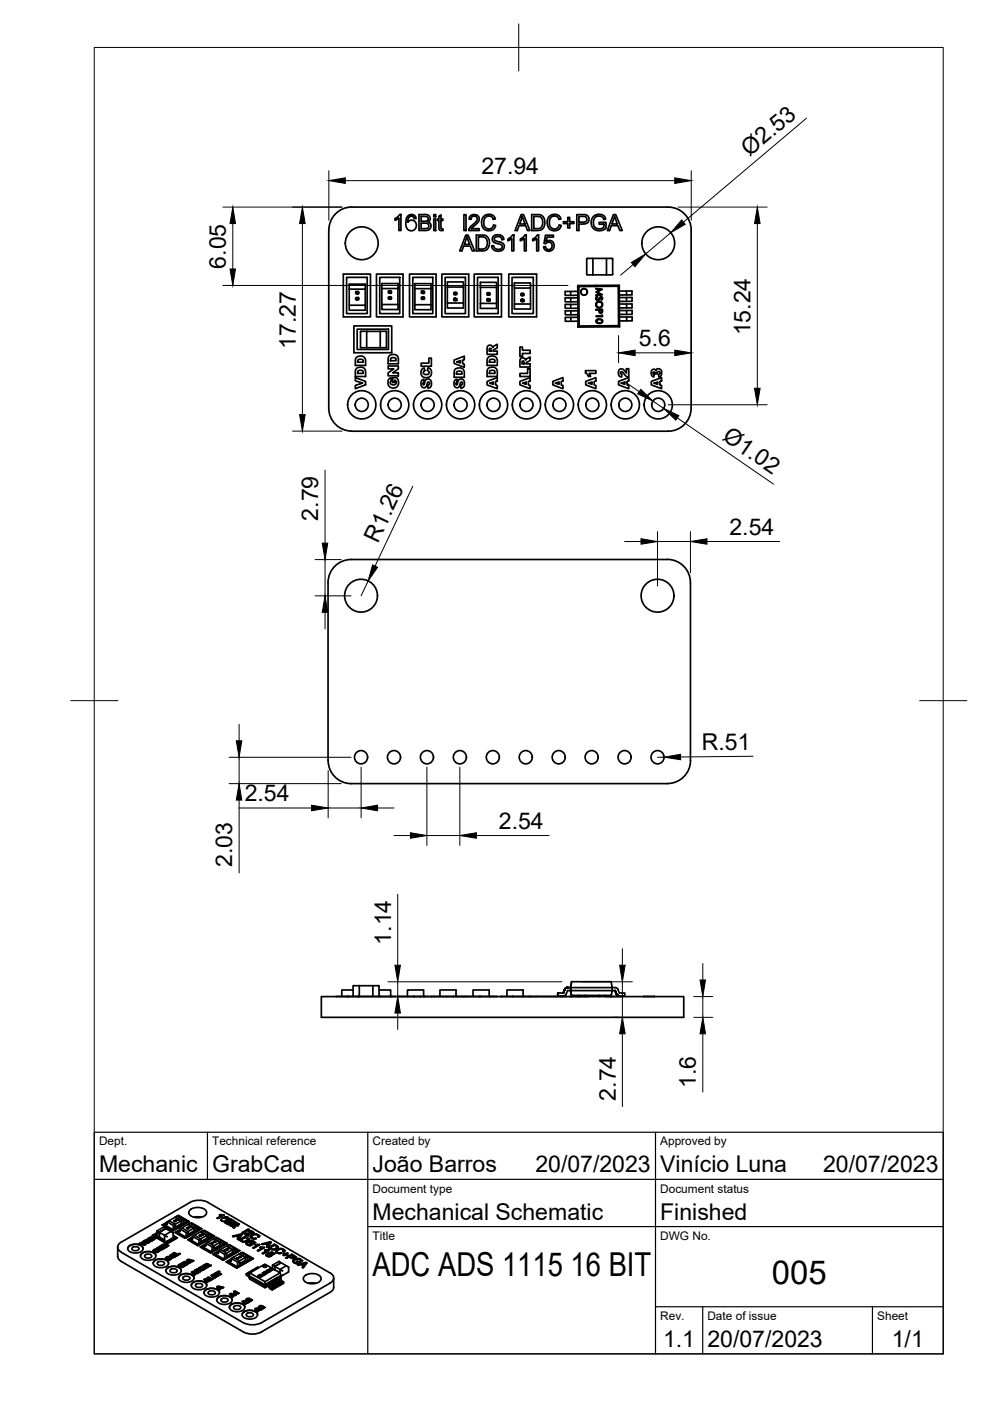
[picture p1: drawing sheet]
<svg xmlns="http://www.w3.org/2000/svg" width="210mm" height="297mm" viewBox="0 0 210 297" stroke-linecap="round" stroke-linejoin="round" font-family="sans-serif">
<defs><g id="words">
<g font-size="7">
<text x="79" y="270.6">ADC ADS 1115 16 BIT</text>
<text x="163.7" y="272.3">005</text>
</g>
<g font-size="4.9">
<text x="158.9" y="33.2" transform="rotate(-40 158.9 33.2)">Ø2.53</text>
<text x="102.1" y="36.8">27.94</text>
<text x="47.9" y="57" transform="rotate(-90 47.9 57)">6.05</text>
<text x="159.1" y="71.1" transform="rotate(-90 159.1 71.1)">15.24</text>
<text x="62.7" y="73.9" transform="rotate(-90 62.7 73.9)">17.27</text>
<text x="135.5" y="73.3">5.6</text>
<text x="153" y="93.2" transform="rotate(35 153 93.2)">Ø1.02</text>
<text x="67.5" y="110.4" transform="rotate(-90 67.5 110.4)">2.79</text>
<text x="154.7" y="113.4">2.54</text>
<text x="80.1" y="115.3" transform="rotate(-65 80.1 115.3)">R1.26</text>
<text x="148.8" y="159" transform="rotate(-1 148.8 159)">R.51</text>
<text x="51.9" y="169.8">2.54</text>
<text x="105.8" y="175.7">2.54</text>
<text x="49.2" y="183.8" transform="rotate(-90 49.2 183.8)">2.03</text>
<text x="82.9" y="200.3" transform="rotate(-90 82.9 200.3)">1.14</text>
<text x="130.6" y="233.4" transform="rotate(-90 130.6 233.4)">2.74</text>
<text x="147.6" y="230.7" transform="rotate(-90 147.6 230.7)">1.6</text>
<text x="21" y="248.5">Mechanic</text>
<text x="45" y="248.5">GrabCad</text>
<text x="79" y="248.5">João Barros</text>
<text x="113.5" y="248.5">20/07/2023</text>
<text x="140" y="248.5">Vinício Luna</text>
<text x="174.5" y="248.5">20/07/2023</text>
<text x="79" y="258.6">Mechanical Schematic</text>
<text x="140" y="258.6">Finished</text>
<text x="140.6" y="285.7">1.1</text>
<text x="150" y="285.5">20/07/2023</text>
<text x="189.1" y="285.7">1/1</text>
</g>
<g font-size="2.5">
<text x="21" y="242.9">Dept.</text>
<text x="45" y="242.9">Technical reference</text>
<text x="79" y="242.9">Created by</text>
<text x="140" y="242.9">Approved by</text>
<text x="79" y="252.8">Document type</text>
<text x="140" y="252.8">Document status</text>
<text x="79" y="262.9">Title</text>
<text x="140" y="262.9">DWG No.</text>
<text x="140" y="279.9">Rev.</text>
<text x="150" y="279.9">Date of issue</text>
<text x="186" y="279.9">Sheet</text>
</g>
</g></defs>
<!-- layer: Visible -->
<g fill="none" stroke="#000" stroke-width=".36">
<path d="M69.7 48.8v37.7M72.8 58.1h5.7v9.1h-5.7zM73.5 58.8h4.4v7.7h-4.4zM79.8 58.1h5.6v9.1h-5.6zM80.5 58.8h4.3v7.7h-4.3zM83.8 46.3l.9-.8h.3v3.4h-.4v-2.7l-.8 .5zM86.4 45.9a1.03 1.03 0 0 1 1.1-.4 1.03 1.03 0 0 1 .7 .8l-.4 .1a.67 .67 0 0 0-.8-.6 .67 .67 0 0 0-.5 .8l-.1 .5a1.08 1.08 0 0 1 1.8 .3 1.08 1.08 0 0 1-1 1.5 1.22 1.22 0 0 1-1.2-1.4l.1-.8zM86.8 58.1h5.7v9.1h-5.7zM87.5 58.8h4.3v7.7h-4.3zM88.8 45.5h.7a1.18 1.18 0 0 1 1.7 .9l-.4 .7a.96 .96 0 0 1 .5 1.2 .96 .96 0 0 1-1.1 .6h-1.4zM89.3 45.9h.6a.58 .58 0 0 1 .8 .2 .58 .58 0 0 1-.2 .7l-1.2 .1zM89.3 47.3h.7a.64 .64 0 0 1 .9 .6 .64 .64 0 0 1-.9 .6h-.7z"/>
<path d="M92 45.5h.4v.5h-.4zM92 46.4h.4v2.5h-.4zM93.1 45.8l.4-.2v.8h.4v.3h-.4v1.7l.4 .1 .1 .4a.62 .62 0 0 1-.8-.1 .62 .62 0 0 1-.1-.7v-1.4h-.3v-.3h.3zM93.7 58.1h5.7v9.1h-5.7zM94.4 58.8h4.3v7.7h-4.3zM98.4 45.5h.4v3.4h-.4zM98.8 49.8h.5l1.3 3.4h-.5l-.4-1h-1.4l-.4 1h-.4zM99 50.2l.6 1.6h-1.2zM99.7 45.8a1.06 1.06 0 0 1 1.6-.1 1.06 1.06 0 0 1-.1 1.6l-1.3 1.2h1.7v.4h-2.2a5.1 5.1 0 0 1 1.7-2.1 .65 .65 0 0 0-.4-1 .65 .65 0 0 0-.8 .7h-.4zM100.5 58.1h5.8v9.1h-5.8zM101 49.8h.5a1.79 1.79 0 0 1 2.1 .9 1.78 1.78 0 0 1-.2 2 1.78 1.78 0 0 1-1.9 .5h-.5zM101.2 58.8h4.4v7.7h-4.4z"/>
<path d="M101.4 50.2h.3a1.3 1.3 0 0 1 1.5 .5 1.3 1.3 0 0 1 0 1.5l-.5 .5-1.3 .1zM102.5 46a1.48 1.48 0 0 1 2.5 .4l-.4 .1a1.09 1.09 0 0 0-1.4-.6 1.09 1.09 0 0 0-.6 1.4 1.05 1.05 0 0 0 .8 1.2 1.05 1.05 0 0 0 1.2-.8l.5 .1a1.56 1.56 0 0 1-2 1.1 1.56 1.56 0 0 1-1-2zM104.6 50.1a1.29 1.29 0 0 1 1.4-.4 1.29 1.29 0 0 1 .8 1.1h-.4a.82 .82 0 0 0-.8-.6 .82 .82 0 0 0-.8 .6 1.63 1.63 0 0 0 1.4 .6 .98 .98 0 0 1 .7 1.2 .98 .98 0 0 1-1.2 .7 1.22 1.22 0 0 1-1.5-1.2h.5a.96 .96 0 0 0 .8 .8 .96 .96 0 0 0 1-.6l-.2-.4-.7-.2a1.01 1.01 0 0 1-1-.4 1.01 1.01 0 0 1-.1-1.1zM107.7 50.7l1-.9h.2v3.4h-.4v-2.6l-.8 .5zM107.9 58.1h5.9v9.1h-5.9zM108.6 58.8h4.5v7.7h-4.5zM109.1 60h3.4v1.1h-3.4zM110.3 50.7l.6-.4 .4-.5h.3v3.4h-.4v-2.6l-.9 .5zM110.5 45.5h.5l1.4 3.4h-.6l-.3-1.1h-1.5l-.3 1.1h-.5zM110.7 45.8l.6 1.7h-1.1zM112.7 45.5h.5a1.82 1.82 0 0 1 2.2 .8 1.75 1.75 0 0 1-.1 1.9 1.75 1.75 0 0 1-1.8 .7h-.8zM112.9 50.7l.6-.4 .4-.5h.3v3.4h-.4v-2.6l-.9 .5z"/>
<path d="M113.2 45.9h.3a1.3 1.3 0 0 1 1.4 .5 1.3 1.3 0 0 1 0 1.5 1.08 1.08 0 0 1-1.4 .6h-.3zM115.7 49.9h1.6v.4h-1.3l-.2 .9a1.13 1.13 0 0 1 1.7 1 1.13 1.13 0 0 1-1.7 .9l-.4-.3-.1-.5h.4a.74 .74 0 0 0 1.1 .5 .74 .74 0 0 0 .1-1.2 .75 .75 0 0 0-1.2 .1l-.4-.1zM116.5 45.8a1.48 1.48 0 0 1 2.4 .6l-.4 .1a1.09 1.09 0 0 0-1.4-.6 1.09 1.09 0 0 0-.6 1.4 1.05 1.05 0 0 0 .8 1.2 1.05 1.05 0 0 0 1.3-.8l.4 .1a1.54 1.54 0 0 1-1.9 1.1 1.54 1.54 0 0 1-1.1-1.9l.2-.7zM119.4 47h1v-.9h.4v.9h.9v.4h-.9v.9h-.4v-.9h-1zM122.3 45.5h1.1a1.07 1.07 0 0 1 1.5 1 1.07 1.07 0 0 1-1.4 1h-.8v1.4h-.4zM122.7 45.9h.6a.86 .86 0 0 1 1.1 .4 .71 .71 0 0 1-.2 .7 .71 .71 0 0 1-.8 .1h-.7zM124.4 58.1l.1 .2h5.3l.1-.2M124.4 58.1v-3.2l.1-.1h1.2v3.5M125.7 54.8h4.2v3.3M125.8 45.9a1.56 1.56 0 0 1 2.6 .5l-.4 .2a1.18 1.18 0 0 0-1.5-.7 1.18 1.18 0 0 0-.7 1.6 1.29 1.29 0 0 0 .9 1 1.29 1.29 0 0 0 1.3-.3v-.7h-1v-.4h1.5v1.3a1.83 1.83 0 0 1-2.6 .1 1.83 1.83 0 0 1-.1-2.6zM128.6 54.8v3.5M130 45.5h.6l1.3 3.4h-.5l-.4-1.1h-1.4l-.4 1.1h-.4z"/>
<path d="M130.3 45.8l.6 1.7h-1.2zM141.6 43.9h-67a4.9 4.9 0 0 0-4.9 4.9M141.7 43.9a4.9 4.9 0 0 1 4.9 4.9M146.5 48.8v37.7M74 64.7v-4.5h3.4v5.6h-3.4v-1.1h3.4M74 61.3h3.4M75 69.1h8.1v5.7h-8.1zM75.4 61.8h.2v.3a.26 .26 0 0 1 .3-.3 .26 .26 0 0 1 .3 .3 .26 .26 0 0 1-.3 .2v-.3l-.2 .1 .1 .2h-.4zM75.4 63.1h.3a.23 .23 0 0 1 .3 .1 .23 .23 0 0 1 0 .3 .23 .23 0 0 1-.3 0 .23 .23 0 0 1-.3 0 .23 .23 0 0 1 0-.4zM75.6 78.1l.3-.2a1.1 1.1 0 0 1 1.2 .1 1.1 1.1 0 0 1 .4 1.2v.6h-2.2l.1-1.2zM75.6 75.7l.3-.1a1.1 1.1 0 0 1 1.2 .1 1.1 1.1 0 0 1 .4 1.1v.7h-2.2l.1-1.3zM75.7 69.8h6.7v4.3h-6.7z"/>
<path d="M75.9 76.3a.64 .64 0 0 1 .7-.1 .64 .64 0 0 1 .4 .6h-1.2zM76 78.6a.63 .63 0 0 1 .7-.1 .63 .63 0 0 1 .3 .7h-1.2zM76.4 73.6l.2 .1M76.6 73.7h4M76.6 70.2h1.1v3.5M76.6 70.2l-.2 .2v3.2M77.7 70.3h2.9M81 64.6v-4.5h3.4v5.5h-3.4v-1h3.4M81 61.2h3.4M81.8 70.2h-1.2v3.5h1.2M81.8 70.2l.2 .2-.1 3.2M82 73.6l-.2 .1"/>
<path d="M82.3 77.6h2.2v.6l-1.2 .8h1.2v.7h-2.2v-.7l1.2-.8h-1.2zM82.3 61.7h.2l.1 .3a.27 .27 0 0 1 .2-.3 .27 .27 0 0 1 .3 .2 .27 .27 0 0 1-.2 .3l-.1-.4-.1 .1v.3l-.4-.1zM82.3 63h.3a.27 .27 0 0 1 .4 .1 .27 .27 0 0 1-.1 .3 .27 .27 0 0 1-.3 0h-.2zM82.5 75.4l.4-.2a1.09 1.09 0 0 1 1.2 .1 1.09 1.09 0 0 1 .4 1.2v.6h-2.2v-1.2zM82.9 76a.63 .63 0 0 1 .7-.2 .63 .63 0 0 1 .4 .7h-1.2zM88 61.2v3.4M89.3 77h1.6v-1.1h.6v1.7h-2.2zM89.3 61.7h.2l.1 .3a.26 .26 0 0 1 .2-.3 .26 .26 0 0 1 .3 .3 .26 .26 0 0 1-.3 .2l.1-.3h-.2v.3h-.4zM89.3 63l.3 .1a.22 .22 0 0 1 .4 0 .22 .22 0 0 1 0 .3 .22 .22 0 0 1-.4 0h-.2zM89.5 78.3l.4-.3 .2 .6a.46 .46 0 0 0-.3 .6 .46 .46 0 0 0 .7 .2 .43 .43 0 0 0 .5-.4 .43 .43 0 0 0-.4-.4l.1-.6a1.11 1.11 0 0 1 .7 1.4 1.11 1.11 0 0 1-1.5 .6 1.11 1.11 0 0 1-.6-1.4zM91.4 61.2h-3.5v-1.1h3.5v5.6h-3.5v-1.1h3.5M94.8 60.9h3.5v-1.1h-3.5v5.5h3.5v-4.4"/>
<path d="M94.8 64.2h3.5M96.2 63.3l.2-.1v.4l.1-.4 .4 .1v.4h-.2l-.1-.3a.25 .25 0 0 1-.3 .4 .25 .25 0 0 1-.1-.5zM96.2 62l.4 .1a.22 .22 0 0 1 .3 0 .22 .22 0 0 1-.1 .3h-.2a.25 .25 0 0 1-.4 0 .25 .25 0 0 1 0-.4zM96.3 76.3l2.1-.8v.7l-.3 .1v.8l.3 .1v.7l-2.1-.8zM96.5 78.3l.1-.1a1.13 1.13 0 0 1 1.4-.1 1.13 1.13 0 0 1 .4 1.2v.7h-2.1v-1.3zM96.8 76.7l.8-.2v.4zM96.9 78.8a.63 .63 0 0 1 .7-.1 .63 .63 0 0 1 .4 .6h-1.2zM101.9 60.9h3.4v-1h-3.4v5.5h3.4v-4.5M101.9 64.3h3.4M103.3 63.3h.1v.4l.2-.1-.1-.3 .4 .1v.4h-.1l-.1-.3a.26 .26 0 0 1-.2 .3 .26 .26 0 0 1-.3-.1 .26 .26 0 0 1 .1-.4zM103.3 62.1h.3a.24 .24 0 0 1 .3 .2 .24 .24 0 0 1-.2 .3l-.1-.1a.25 .25 0 0 1-.4 0 .25 .25 0 0 1 .1-.4zM103.5 73.3a.61 .61 0 0 1 1 .4l.9-.7v.8l-.7 .4-.1 .2 .8 .1v.6h-2.1v-1.4z"/>
<path d="M103.5 78.1l.4-.2a1.09 1.09 0 0 1 1.2 .1 1.09 1.09 0 0 1 .3 1.2v.6h-2.1v-1.2zM103.6 75.7l.3-.1a1.08 1.08 0 0 1 1.2 .1 1.08 1.08 0 0 1 .3 1.1v.7h-2.1v-1.3zM103.8 73.9h.3l.1 .6h-.5zM103.8 76.3a.64 .64 0 0 1 .8-.1 .64 .64 0 0 1 .3 .6h-1.1zM103.9 78.6a.63 .63 0 0 1 .7-.1 .63 .63 0 0 1 .3 .7h-1.1zM109.1 61.1v3.4M110.2 79.2h1.7v-1.1h.5v1.7h-2.2zM110.2 73.6h.6v.7h1.6v.6h-1.6v.7h-.6zM110.4 76a.63 .63 0 0 1 1 .4l.3-.3 .7-.4v.7l-.9 .6v.1h.9v.7h-2.2v-1.4zM110.5 63.5l.1-.1v.4l.2-.1-.1-.3 .4 .1v.5h-.1l-.2-.4a.25 .25 0 0 1-.1 .4 .25 .25 0 0 1-.3-.2 .25 .25 0 0 1 .1-.3zM110.5 62.3h.3a.22 .22 0 0 1 .3 0 .22 .22 0 0 1 0 .3h-.3a.25 .25 0 0 1-.4 0 .25 .25 0 0 1 .1-.3zM110.8 76.5l.3 .2v.4h-.4z"/>
<path d="M112.5 61.1v4.4h-3.4v-1h3.4M121 61.8v.8M121 63.2v.8M121 64.5v.9M121 65.9v.8M121 67.3v.8M122.5 60.5v1.3M122.5 63.1l-2.7 .1v.8h2.7M122.5 61.8h-2.7v.8h2.7M122.5 61.8v2.2M122.5 64v.5M122.5 64.5h-2.7v.9l2.7-.1"/>
<path d="M122.5 65.9h-2.7l.1 .8h2.6M122.5 64.5v2.2M122.5 66.7l.1 .6M122.6 67.3h-2.7v.8h2.7M122.6 67.3v2M122.7 60.8l8.4-.1v8.4h-8.3zM122.7 60.8l-.2-.3h8.8v1.2M122.8 69.1l-.2 .2M124.1 78.6h2.2v.6h-1.4l.3 .6h-.5l-.1-.4-.5-.3zM126.3 61.2l1.4 .1-1.1 .6 1.1 .6-1.4 .2 1-.3-1-.5 1-.5-1-.1zM126.4 65.6h1.3v.2a.4 .4 0 0 1-.2 .6 .4 .4 0 0 1-.5-.4v-.3h-.6zM126.4 67h1.2v-.2l.1 .1v.2z"/>
<path d="M126.4 67.8a.74 .74 0 0 1 .9-.2 .74 .74 0 0 1 .5 .7 .74 .74 0 0 1-.9 .3 .74 .74 0 0 1-.5-.7zM126.5 62.9h.2a.28 .28 0 0 0-.2 .5 .28 .28 0 0 0 .4 0 .42 .42 0 0 1 .4-.5 .42 .42 0 0 1 .5 .4l-.2 .2h-.2a.25 .25 0 0 0 .2-.3 .25 .25 0 0 0-.3-.2 .25 .25 0 0 0-.2 .3 .41 .41 0 0 1-.6 .3 .41 .41 0 0 1 0-.7zM126.6 67.9l.1-.1a.54 .54 0 0 1 .6-.1 .54 .54 0 0 1 .3 .5 .57 .57 0 0 1-.6 .3 .57 .57 0 0 1-.4-.6zM127.1 65.7h.5v.4a.22 .22 0 0 1-.2 .2 .22 .22 0 0 1-.3-.2zM131.1 69.1l.3 .2M131.3 61.7h2.7v.8h-2.7M131.3 60.5l-.2 .2M131.3 61.7v.8M131.3 64.5l2.7-.1v.9h-2.7M131.3 63.1h2.7v.8h-2.7M131.3 62.5v2M131.3 64.5v.8"/>
<path d="M131.3 65.8h2.7v.8l-2.7 .1M131.3 67.2h2.7v.8h-2.6M131.3 65.3v1.9M131.3 67.2l.1 .8M131.4 68v1.3M131.4 69.3h-8.8M131.4 78.3a.98 .98 0 0 1 1.3 .7l.1 .1v-.9h.5v1.8l-.4-.2-.5-.4a.57 .57 0 0 0-.8-.5l-.1 .2 .3 .2-.1 .6a.94 .94 0 0 1-.3-1.6zM132.8 61.7v.8M132.8 63.1v.8M132.8 64.5v.8M132.8 65.8l.1 .9M132.9 67.2v.8"/>
<path d="M138.2 78.5l.5-.2a.39 .39 0 0 0 .4 .2 .39 .39 0 0 0 .3-.3 .91 .91 0 0 1 .9 .7 .91 .91 0 0 1-.6 1.1l-.1-.6a.32 .32 0 0 0 .3-.5 .32 .32 0 0 0-.5-.1 .32 .32 0 0 0-.1 .5l-.4-.1a.25 .25 0 0 0-.2-.3 .25 .25 0 0 0-.3 .2 .25 .25 0 0 0 .3 .3l-.1 .5a.97 .97 0 0 1-.4-1.4zM69.7 86.5a4.9 4.9 0 0 0 4.9 4.9M74.6 91.4h67M75.3 80.1l2.2 .8v.7l-2.2 .8v-.7l1.6-.5-1.6-.5zM82.5 80.4l.4-.3 .1 .6a.5 .5 0 0 0-.2 .7 .5 .5 0 0 0 .7 .2 .49 .49 0 0 0 .5-.4 .49 .49 0 0 0-.3-.5v.4h-.5v-1l1 .1a1.22 1.22 0 0 1 .1 1.7 1.22 1.22 0 0 1-1.7 .1 1.45 1.45 0 0 1-.1-1.6zM89.4 80.7l.5-.3v.7a.24 .24 0 0 0-.3 .2 .24 .24 0 0 0 .4 .2 .87 .87 0 0 1 1.1-1.1 1.06 1.06 0 0 1 .4 1.1 1.06 1.06 0 0 1-.8 .8v-.6a.31 .31 0 0 0 .4-.3 .31 .31 0 0 0-.4-.3l-.1 .2a.71 .71 0 0 1-.3 .8 .71 .71 0 0 1-.8 0 1.25 1.25 0 0 1-.1-1.4zM96.5 80.6l.4-.2v.7a.24 .24 0 0 0-.3 .2 .24 .24 0 0 0 .4 .2 .9 .9 0 0 1 1-1.1 1.06 1.06 0 0 1 .5 1 1.06 1.06 0 0 1-.8 .9v-.6a.38 .38 0 0 0 .3-.3 .38 .38 0 0 0-.1-.4l-.3 .1a1.21 1.21 0 0 1-.6 1.1 .95 .95 0 0 1-.8-.6 .95 .95 0 0 1 .3-1zM103.3 80.9l2.1-.8v.7l-.3 .1v.7l.3 .1v.7l-2.1-.8zM103.8 81.2l.8-.2v.5zM110.2 80.9l2.2-.8v.7l-.4 .1v.7l.4 .1v.7l-2.2-.8zM110.8 81.2l.8-.2v.5zM117.2 80.9l2.2-.8v.7l-.4 .1v.7l.4 .1v.7l-2.2-.8z"/>
<path d="M117.8 81.2l.7-.2v.5zM124.2 80.9l2.1-.8v.7l-.3 .1v.7l.3 .1v.7l-2.1-.8zM124.8 81.2l.7-.2v.5zM131.1 80.9l2.2-.8v.7l-.4 .1v.7l.4 .1v.7l-2.2-.8zM131.7 81.2l.8-.2v.5zM138.1 80.9l2.2-.8v.7l-.4 .1v.7l.4 .1v.7l-2.2-.8zM138.7 81.2l.7-.2v.5zM146.5 86.5a4.9 4.9 0 0 1-4.8 4.9M74.4 118.6h67.1a4.9 4.9 0 0 1 4.9 4.9v37.7a4.9 4.9 0 0 1-4.9 4.9h-67.1M74.5 118.6a4.9 4.9 0 0 0-4.9 4.9v37.8M69.6 161.2a4.9 4.9 0 0 0 4.9 4.9M68.1 211.3h76.9v4.4h-76.9z"/>
<path d="M73.5 211.3h.1M73.8 211.3h2.1M73.8 211.3h-2.6M73.8 211.3h.1M74.9 209.9h-2.4v1.4M75 209h4.1M75 209l-.1 .1v2.2M75.9 211.3h4.8M75.9 211.3h.1M76.2 209v2.3M80.2 209h-1.1v2.3M80.3 209l.1 .1"/>
<path d="M80.4 209.9h2.4v1.4M80.4 209.1v2M80.4 211.1l-.1 .2M80.7 211.3h2.2M80.7 211.3h.1M82.9 211.3h1M82.9 211.3h.1M84.5 211.3h3.2M84.5 211.3h.1M86.4 211.3v-1.4h3.4v1.4M87.7 211.3h1.4M87.7 211.3h.1"/>
<path d="M89.2 211.3h-.1M89.9 211.3h-.7M89.9 211.3h1M89.9 211.3h.1M91.5 211.3h.1M93.3 211.3v-1.4h3.4v1.4M94.7 211.3h2.2M94.7 211.3h-3.5M94.7 211.3h.1M96.9 211.3h4.8M96.9 211.3h.1M100.3 211.3v-1.4h3.4v1.4"/>
<path d="M101.7 211.3h2.2M101.7 211.3h.1M103.9 211.3h.1M103.9 211.3h1.5M105.4 211.3h.1M107.5 211.3v-1.4h3.4v1.4M108.7 211.3h3.5M108.7 211.3h-2.6M108.7 211.3h.1M112.2 211.3h.1M115.6 211.3h-3.4M115.6 211.3h2.2"/>
<path d="M117.9 211.3h2.2M118.3 210.5v.7M118.3 211.2h.1M119.7 209.8l-.3 .7 .4-.9 .5-.2h10.2l.4 .2 .4 .9h1.2v.7h-1.2M119.7 209.8l-.2 .7h-1.2v.7h1.2M119.8 209.6l.5-.2-.5 .4zM120.9 209.4l.3-1.3h8.4l.2 1.9M120.9 210l.3 1M121 209.4v.6zM121 210h8.8l-.2 1h-8.4zM121 210h-.7l-.4 .9-.4 .2M121.2 208.1l-.2 1.3"/>
<path d="M122.6 211.3h-1.9M122.6 211.3h2.2M122.6 211.3h.1M122.8 211l.1 .3M124.1 211v.3M127 211v.3M128.3 211v.1M128.4 211.1l-.1 .2h1.2M129.5 211.3h2.2M129.5 211.3h.1M129.8 210h.7l.2 .7M130.4 210l.3 .7-.3-.7"/>
<path d="M130.5 210l.2 .7M130.7 210.7l-.3-.7 .3 .7M130.7 210.7l.6 .4M130.7 210.7l.6 .4zM131.3 211.2h.1M136.5 211.3h2.2M136.5 211.3h.1M138.7 211.3h.1M35.4 259l1.3 .8M35.4 259.1l-1 .6M35.8 258.8l1.3-.7 1.4 .7-1.4 .8-1.3-.8-.4 .2v.7M36.8 258.9l.2-.1 .2 .1-.2 .1z"/>
<path d="M36.9 258.9h.1M37 258.9l-.1 .1M37 258.9h.1M37.1 258.9h.1M37.1 258.8l-.3 .1M37.1 258.7h.1M37.3 258.6l.2-.1-.1 .1h.3l-.2 .1 .1-.1zM37.4 258.6h.3M37.5 258.5l-.2 .1M37.6 258.6l-.1 .1M37.6 257.9l.3-.2 2.2 1.3-3.5 2-2.2-1.3 2.2 1.3 3.5-2M37.9 258h.1"/>
<path d="M38.5 258.8v.6l-1.4 .8v-.6l-.4 .2v.6M38.5 258.8l.4-.2v.6M38.5 258.8v.6M38.9 258.6l-1.4-.8-.4 .3 1.4 .7M39.6 259l-1.7-1 1.7 1-3 1.7-1.7-1 .5-.3M40.2 256.6a2.5 2.5 0 0 1 3.6 .3 1.54 1.54 0 0 1-1.9 1.3 1.54 1.54 0 0 1-1.9-1.3zM40.3 254.9l-14.6 8.4a1.14 1.14 0 0 0-.7 1.1 1.14 1.14 0 0 0 .7 1.1l25.9 15 1.1 .3h1.7l1-.4 14.6-8.3M40.3 254.9l1-.3 1.2-.1 1.6 .4M40.4 259.4l.2-.1 2.2 1.2M41.1 258.1l.8-.1 .9 .1M44.1 254.9l25.9 15M46.5 257.6l.5 .1"/>
<path d="M46.5 257.6h1l-1.3 .7h-.2l1-.6zM46.9 258.4a1.02 1.02 0 0 1 1.6 0l-.1 .1-.2-.1a.27 .27 0 0 0-.1-.3 .27 .27 0 0 0-.3 0l-.4 .2a.35 .35 0 0 1 .5 .1 .35 .35 0 0 1-.1 .5 .57 .57 0 0 1-.9-.4zM47.4 258.3a.66 .66 0 0 1 .9 0M47.5 257.6l-1.3 .7h-.2M47.7 259.2l.9 .5 .5-.3M47.7 259.2l1.3-.7 .3 .2a.34 .34 0 0 1 .3 .4 .34 .34 0 0 1-.5 .1 .49 .49 0 0 1-.4 .5 .49 .49 0 0 1-.5-.2zM48 259.2l.4 .2a.25 .25 0 0 0 .4 .1 .25 .25 0 0 0 0-.3l-.4-.2 .5 .3M48 259.2l.4-.2-.4 .2M48 258.6l-.1 .2-.4 .2-.6-.2-.1-.2M48.5 258.3l-.1 .2-.2-.1M48.6 258.9l.4-.3-.4 .3a.54 .54 0 0 0 .8 .1l-.4-.4 .4 .4M48.9 259.9l.9-.5h.2l-1 .6z"/>
<path d="M49.1 259.4h.1M49.7 259l-.3 .2h-.3M50 259.4l-1 .6-.1-.1M50 259.3l.3-.1zM50 259.6l.1 .1M50.3 259.2l-.3 .1M50.6 259.8h-.3l-.7 .4M50.7 259.5l-.3 .2M25 266.4a1.33 1.33 0 0 0 .7 1.1l25.9 14.9 1.1 .4h1.7l1-.4 14.6-8.4a1.32 1.32 0 0 0 .8-1.1l-.1-1.9M25 264.4v2M27.1 264.7a1.98 1.98 0 0 1 3.2-.3l.1 .3M27.2 264.3a2.14 2.14 0 0 1 3.1 .3 1.42 1.42 0 0 1-1.8 1.1 1.25 1.25 0 0 1-1.4-1.1z"/>
<path d="M28 264.6l.7-.3a.59 .59 0 0 1 .8 .6l-.8 .3a.59 .59 0 0 1-.7-.6zM29.5 263.7l.3-.2 .8 .2-.4-.4 .2-.1 .5 .6-.2 .2-1.2-.3 1.2 .3 .2-.2M29.8 266.3a1.98 1.98 0 0 1 3.2-.3l.1 .3M30 265.9a2.14 2.14 0 0 1 3 .2 1.42 1.42 0 0 1-1.8 1.1 1.25 1.25 0 0 1-1.4-1.1zM30.2 263.3l.4 .4M30.5 263.1a.94 .94 0 0 1 1.4-.1v.3l-.6 .3-.8-.5 .8 .5 .6-.5M30.7 266.2l.7-.3a.59 .59 0 0 1 .8 .5l-.8 .3a.59 .59 0 0 1-.7-.5zM30.9 263.1l.3-.1 .4 .2M30.9 263h.3l.4 .2-.2 .1zM31.4 262.6l.8 .5 .6-.5M31.4 262.6a.88 .88 0 0 1 1.4 0l-.6 .5zM31.9 262.5l.2-.1 .4 .3-.2 .1-.4-.3h.3l.3 .2"/>
<path d="M32.3 261.9l3.1 1.8 2.2-1.3M32.3 261.9l3.1 1.8 2.2-1.3-.9-.5M32.5 265.1l.4-.3h.4l-.2 .2a.19 .19 0 0 0-.3 .1 .19 .19 0 0 0 .2 .2h.4v-.2h-.3l.4-.2 .3 .2-.3 .3-.4 .1a.5 .5 0 0 1-.6-.4zM32.5 267.8a1.98 1.98 0 0 1 3.2-.2l.1 .2M32.6 267.4a2.14 2.14 0 0 1 3.1 .3 1.42 1.42 0 0 1-1.8 1.1 1.25 1.25 0 0 1-1.4-1.1zM32.9 261.9l2.5 1.5 1.7-1-.4-.2 .4 .2M33.1 265.1l.4 .1M33.3 264.6l.8 .5 .2-.1M33.3 264.6l.2-.1h.8l-.5-.2 .3-.2 .8 .5-.3 .2-.7-.1 .4 .3-.2 .1zM33.3 261l.5 .2v1.1M33.3 261.4l-1 .5M33.3 261.6l-.4 .3 .4-.3"/>
<path d="M33.3 264.8l-.5 .3M33.3 262h.1M33.4 267.8l.7-.4a.59 .59 0 0 1 .8 .6l-.8 .3a.59 .59 0 0 1-.7-.5zM33.8 261.2l1.3-.7-1.3 .8M33.8 265.1l-.5 .4h-.6l-.2-.3M33.8 264.3l.5 .2M34.2 264a.91 .91 0 0 1 1.4 0l-.5 .5-.9-.5 .9 .5 .5-.4M34.6 260.2l-1.3 .8v1M34.7 264l.2-.1 .4 .2M34.7 264l.3-.1 .3 .3-.2 .1zM34.7 260.2l1.5 .9M34.9 264.6l-.3 .2-.7-.1"/>
<path d="M35.1 266.7l.2 .2h.8M35.1 266.7l.6-.3 .2 .1-.5 .2 .6-.1 .4 .2-.7 .4-.2-.1 .6-.3-.8 .1zM35.2 269.4a1.98 1.98 0 0 1 3.1-.3l.1 .3M35.3 269a2.14 2.14 0 0 1 3.1 .3 1.42 1.42 0 0 1-1.9 1 1.25 1.25 0 0 1-1.3-1zM35.5 262.2l-.6-.3v1l-1.1-.6M35.9 266.5l-.5 .2M36 266.3l.6 .3h.4l.3-.3M36.1 269.3l.7-.3a.59 .59 0 0 1 .7 .5l-.7 .4a.59 .59 0 0 1-.7-.6zM36.1 266.1l.7-.2-.4 .2a.3 .3 0 0 0 .2 .3 .3 .3 0 0 0 .3-.1l.3-.2a.56 .56 0 0 1-.4 .6 .56 .56 0 0 1-.6-.2l-.2-.2zM36.2 261.1l-1.3 .8-1.1-.6v1M36.2 261.1l.5 .3M36.4 266.8a.65 .65 0 0 1-.9 .3"/>
<path d="M36.7 262.4h.1M36.7 261.4v.1M36.7 261.4v1l-1.3 .8 .1-.1M36.7 265.7l.9 .5 .6-.4M36.7 265.7l.3-.1 .6 .3 .4-.2 .2 .1-.6 .4zM36.8 265.9l-.5 .3M36.9 266.2v.1M37.8 268.3l.2 .2 .8-.1M37.9 271a1.98 1.98 0 0 1 3.2-.3v.3M38 270.5a2.14 2.14 0 0 1 3.1 .3 1.42 1.42 0 0 1-1.8 1.1 1.25 1.25 0 0 1-1.4-1.1zM38.1 261l-.4 .3 .4-.3M38.1 260.6l1.4 .7"/>
<path d="M38.5 267.8l.8 .5 .6-.5M38.5 267.8l.8 .5M38.5 267.8l.8-.3a.38 .38 0 0 1 .5 .1 .38 .38 0 0 1 0 .5l-.5 .2M38.6 260.3l1.3-.7 1.3 .7-1.3 .8-1.3-.8-.5 .3v.6M38.6 268l-.5 .3 .8-.1a.22 .22 0 0 1 .1 .2 .22 .22 0 0 1-.2 .2h-.6l.5-.1v-.1l-.6 .1a.22 .22 0 0 1-.3-.2 .22 .22 0 0 1 .2-.2l.6-.1-.5 .3M38.8 270.9l.7-.3a.59 .59 0 0 1 .8 .5l-.8 .3a.59 .59 0 0 1-.7-.5zM39 267.8l.2-.1 .4 .2-.2 .1-.4-.2 .3-.1 .3 .2M39.1 268.4a.66 .66 0 0 1-.9 .2M39.6 260.4h.3l-.1 .1zM39.6 260.4h.1M39.6 267.2l.6 .6 .2-.1M39.6 267.2l.3-.2 1.2 .3-.8 .3 .1 .1-.2 .1z"/>
<path d="M39.7 260.4v.1M39.8 260.4h.1M39.8 260.4h-.2M40 267.2l.2 .2 .2-.1M40 267.2l.4 .1-.4-.1M40 260.1l.2-.1v.1h.2l-.2 .1 .1-.1zM40.2 260.1h.2M40.3 260l-.3 .1M40.3 260.2h-.1M40.6 272.5a1.98 1.98 0 0 1 3.1-.3l.1 .3M40.6 269.7l.5 .7 .3-.2M40.6 269.7l.3-.2 1.1 .4-.7 .2 .1 .1-.3 .2z"/>
<path d="M40.7 272.1a2.14 2.14 0 0 1 3.1 .3 1.42 1.42 0 0 1-1.9 1 1.25 1.25 0 0 1-1.3-1zM40.8 262.2l-1 .6 2.2 1.3M40.8 262.1l1.4 .8M41 269.8l.4 .1-.2 .1zM41 269.8l.3 .1M41.1 267.3l-.8 .3M41.2 260.3v.6l-1.3 .8v-.6l-.4 .2v.6M41.2 260.3l.4-.2v.6M41.2 260.3v.6M41.3 261.9l1.3-.8 1.3 .8-1.3 .8-1.3-.8-.5 .2v.6M41.3 269.3l.8 .5 .6-.4M41.3 269.3a.87 .87 0 0 1 1.4 0l-.6 .5z"/>
<path d="M41.4 272.4l.8-.3a.59 .59 0 0 1 .7 .5l-.7 .4a.59 .59 0 0 1-.8-.6zM41.6 260.1l-1.3-.8-.4 .3 1.3 .7M41.7 269.3l.4-.1 .3 .2-.2 .1-.5-.2 .3-.1 .4 .2M42 269.9l-.7 .2M42.2 268.8l.8 .5 .6-.5M42.2 268.8l.1-.1a.88 .88 0 0 1 1.3 .1l-.6 .5zM42.2 260.5l-.6-.4 .6 .4M42.2 261.9h.2l.2 .1-.2 .1zM42.2 260.5l-2.9 1.7-1.6-.9M42.4 262h.1M42.4 261.9v.1M42.5 261.9l.1 .1"/>
<path d="M42.5 261.9l-.3 .1M42.6 268.8l.4-.1 .3 .2-.2 .1zM42.7 268.8l.3-.1 .3 .2M42.7 261.7l.2-.1-.1 .1h.3l-.2 .1 .1-.1zM42.8 260.5l-3.5 2-2.2-1.2M42.8 260.5l-3.5 2-2.2-1.2 1-.6M42.8 261.7h.3M42.9 261.6l-.2 .1M43 261.7l-.1 .1M43.1 261l.2-.2 2.2 1.3M43.1 268.3l.8 .5 .3-.2M43.2 274.1a1.98 1.98 0 0 1 3.2-.3l.1 .3"/>
<path d="M43.3 271.3l.5 .6 .3-.1M43.3 271.3l.3-.2 1.1 .3-.4 .1-.5 .4zM43.4 273.6a2.14 2.14 0 0 1 3.1 .3 1.42 1.42 0 0 1-1.9 1.1 1.25 1.25 0 0 1-1.3-1.1zM43.5 268.2h.4l-.2 .1zM43.6 263.7l-1.1 .7 2.2 1.2M43.6 264l-.6 .4 .6-.4M43.6 263.6l1.4 .8M43.6 271.3l.3 .2 .1-.1M43.6 271.3l.4 .1-.4-.1M43.9 268.4l.6 .1 .3-.2-.7-.1a.32 .32 0 0 0-.2-.3 .32 .32 0 0 0-.4 .1l-.4 .3 .8 .5 .3-.2M43.9 268.4h.6M43.9 268.4l.3 .2"/>
<path d="M43.9 261.9v.6l-1.3 .8v-.6l-.4 .2v.6M43.9 261.9l.4-.2v.6M43.9 268.2h-.4M43.9 261.9v.6M44 270.9l.8 .5 .7-.4M44 270.9l.2-.2 .7 .4 .4-.2 .2 .1-.7 .4zM44 263.4l1.4-.8 1.3 .8-1.3 .7zM44 263.4l-.4 .2v.6M44.1 274l.8-.3a.59 .59 0 0 1 .7 .5l-.7 .3a.59 .59 0 0 1-.8-.5zM44.2 268.1l-.1 .1M44.3 261.7l-1.3-.8-.5 .2 1.4 .8M44.7 271.4l-.7 .3"/>
<path d="M44.7 270.4l.9 .5 .2-.2M44.8 268.3l-.3 .2M44.8 263.5l.4 .1-.2 .1 .1-.1zM44.9 263.6h.1M44.9 263.5v.1M44.9 262.1l-.6-.4 .6 .4-2.9 1.7-1.7-1 .5-.2-.4 .2M45 263.5v.1M45 263.5l-.2 .1M45.1 263.5l.1 .1M45.1 263.6l-.1 .1M45.1 263.5h-.1M45.3 263.2l.4 .1-.2 .1z"/>
<path d="M45.4 263.3h.1M45.4 263.2l.1 .1zM45.5 263.3h.1M45.6 263.3h.1M45.5 262.1l-3.5 2-2.2-1.3M45.5 262.1l-3.5 2M45.5 270.6h.6l.3-.2h-.6a.3 .3 0 0 0-.2-.4 .3 .3 0 0 0-.4 .2l-.5 .2 .9 .5 .2-.2M45.5 270.6l.3 .1M45.5 270.3l-.3 .1 .3-.1-.2 .2-.1-.1M45.6 263.2l-.3 .1M45.6 269.9l.2 .2 .3-.2 .6 .4 .2-.2M45.6 269.9l.8-.4 .2 .1-.3 .2 .6 .3-.2 .2-.6-.4-.3 .2z"/>
<path d="M45.8 270.3v.1M45.8 262.4l2.4 1.2M46 275.6a1.98 1.98 0 0 1 3.1-.3l.1 .3M46 272.8l.5 .7 .3-.2M46 272.8l.2-.1 1.2 .3-.5 .1-.4 .4zM46.1 275.2a2.14 2.14 0 0 1 3.1 .3 1.42 1.42 0 0 1-1.9 1.1 1.25 1.25 0 0 1-1.3-1.1zM46.3 265.5l-.6 .4 .6-.4M46.3 272.9l.2 .2 .2-.1M46.3 272.9l.4 .1-.4-.1M46.4 270.4l-.3 .2h-.6M46.6 269.6l-.3 .2M46.7 264v-.6v.6l-1.3 .7v-.6l-.4 .3v.6"/>
<path d="M46.7 264.9l1.3-.7 1.3 .8-1.3 .7-1.3-.8-.4 .3v.6M46.8 275.5l.8-.3a.59 .59 0 0 1 .7 .6l-.7 .3a.59 .59 0 0 1-.8-.6zM47.1 263.1l-1.3-.7-.5 .2 1.4 .8 .4-.3v.6M47.4 273l-.7 .2M47.5 265.1l.4 .1-.2 .1 .1-.1zM47.6 263.6l-.5-.3 .5 .3-2.9 1.7-1.7-.9M47.6 265.9l-1.3-.7-1.2 .7 2.2 1.3M47.7 265.1h-.2M47.8 265.1l.1 .1M47.8 265.1h-.2M47.8 265.2h-.2M48 264.8l.3 .1-.2 .1z"/>
<path d="M48 264.8h.2M48 264.8l.2 .1zM48.1 264.9h.1M48.2 263.6l-3.5 2-2.2-1.2M48.2 263.6l-3.5 2M48.2 264.9h.1M48.2 264.8l-.2 .1M48.2 264.8l.1 .1M48.5 264l.1-.1 2.2 1.3M48.6 277.2a1.98 1.98 0 0 1 3.2-.3l.1 .3M48.7 274.4l.5 .6 .3-.1M48.7 274.4l.3-.2 1.1 .3-.7 .3 .1 .1-.3 .1z"/>
<path d="M48.8 276.8a2.14 2.14 0 0 1 3.1 .2 1.42 1.42 0 0 1-1.9 1.1 1.25 1.25 0 0 1-1.3-1.1zM49 274.4l.2 .2 .2-.1M49 274.4l.4 .1-.4-.1M49 267.2l-.5 .3 .5-.3M49 266.8l1.4 .8M49.3 262.1l1.8-.5 .2 .1-.8 1.1-.2-.1 .3-.3-.6-.3-.5 .1zM49.3 265.6v-.6v.6l-1.3 .7v-.6l-.4 .2v.7M49.4 260.1l.2 .3 .2-.1M49.4 260.1l.7-.4-.1-.1 .1-.1h.6l-.3 .2 .2 .1-.2 .1-.1-.1-.7 .3 .2 .2-.2 .1zM49.4 266.6l1.4-.8 1.3 .8-1.3 .7zM49.4 266.6l-.4 .2v.6M49.5 277.1l.8-.3a.59 .59 0 0 1 .7 .5l-.7 .4a.59 .59 0 0 1-.8-.6z"/>
<path d="M49.6 274.1l.2 .1 .1-.2 .5 .3 .3-.1M49.6 273.8v.3l.2 .1 .1-.2 .5 .3 .3-.1-.9-.5-.1 .2M49.8 264.7l-1.4-.8-.4 .3 1.3 .8 .5-.3v.6M50 262.1l-.5 .1-.2-.1M50 262.1l.6 .3M50.1 274.5l-.7 .3M50.2 266.7l.4 .1-.2 .1 .1-.1h-.3zM50.3 265.2l-.5-.3 .5 .3-3 1.7-1.6-1M50.4 266.7l-.2 .1M50.5 266.7l.1 .1M50.5 266.7h-.2M50.5 266.8l-.1 .1"/>
<path d="M50.7 262.9l1.3-.8 .2 .1a.52 .52 0 0 1 .5 .7l-.9 .4zM50.7 266.5l.2-.1 .2 .1-.2 .1zM50.8 266.5h.1M50.8 265.2l-3.5 2-2.2-1.3M50.8 265.2l-3.5 2M50.9 266.5h.1M51 266.5h.1M50.9 266.5h.2M51 266.5h-.3M51.1 261.8l-.9 .2 .9-.2-.4 .5-.5-.3M51.2 265.6l.2-.1 2.3 1.3M51.3 261.7l-.8 1.1-.2-.1"/>
<path d="M51.3 261.3l1.3-.7 .2 .1-1.3 .7zM51.3 278.7a1.98 1.98 0 0 1 3.2-.2l.1 .2M51.4 275.9l.5 .7 .2-.2M51.4 275.9l.2-.1 1.2 .3-.8 .2 .1 .1-.2 .2zM51.5 278.3a2.14 2.14 0 0 1 3.1 .3 1.42 1.42 0 0 1-1.9 1.1 1.25 1.25 0 0 1-1.4-1.1zM51.7 276l.2 .2 .2-.1M51.7 261.6l.9 .5 .1-.1M51.7 261.6l1.3-.1a.25 .25 0 0 0 .3 0 .25 .25 0 0 0 0-.4l-.6-.1h.7a.3 .3 0 0 1 .3 .4 .3 .3 0 0 1-.4 .2h-1.2l.6 .4-.1 .1zM52.1 267.2v-.6v.6l-1.3 .8v-.7l-.4 .3v.6M52.1 276.1l-.4-.1 .4 .1M52.2 275.6l.1 .1 .2-.1M52.2 263.6l.2 .3 .5 .2 .4-.1 .2-.2"/>
<path d="M52.2 270.1l.3-.2 .4 .1-.2 .3-.5-.2v.3l.5 .2M52.2 263.5l.3-.1a.38 .38 0 0 0 .1 .5 .38 .38 0 0 0 .5 0l.1-.1-.1-.2a.35 .35 0 0 1-.2-.4 .35 .35 0 0 1 .5-.2 .42 .42 0 0 1 .5 .1 .42 .42 0 0 1 0 .5h-.2v-.3l-.4-.2a.16 .16 0 0 0-.2 .1 .16 .16 0 0 0 0 .2l.2 .1a.32 .32 0 0 1 .1 .5 .32 .32 0 0 1-.4 .1h-.2a.53 .53 0 0 1-.6-.6zM52.2 278.7l.8-.4a.59 .59 0 0 1 .7 .6l-.7 .3a.59 .59 0 0 1-.8-.5zM52.5 275.5h.2M52.5 266.3l-1.3-.7-.4 .2 1.3 .8 .4-.3v.7M52.5 262.7l-.5-.4-1 .6 1-.6 .2 .1a.33 .33 0 0 1 .3 .4 .33 .33 0 0 1-.4 .3l-.5 .1-.6-.3M52.5 263.4l-.1 .2M52.7 270.6h.1M52.7 261l.5 .1 .3 .2M52.7 270v-.2l.2 .1-.1 .6M52.7 262.7a1.18 1.18 0 0 1-1.8 .3l-.2-.1M52.8 270.5v.2l3.4 2v.3l-3.3-1.8-.1-.5"/>
<path d="M52.8 270.5l3.4 1.9v-.7M52.8 276.1l-.8 .2M52.8 263.3l.4 .5M52.8 260.7l-1.3 .7-.2-.1M52.9 269.9l3.3-1.9 3.2 1.9-3.2 1.8zM53 275.5v.2M53.1 263.3l.3-.2 .4 .3M53.1 262.2l.1 .2a1.06 1.06 0 0 0 1.1 .2M53.2 266.8l-.7-.4 .7 .4-3 1.7-1.7-1M53.5 269.6l-.2-.1v.2l-.3-.1-.3 .2M53.5 275.6l-.7 .4-.1-.6-.4 .3a.37 .37 0 0 1 .3-.5 .37 .37 0 0 1 .4 .5l.3-.2 .2 .1-.7 .4-.1-.2M53.7 261.3l-.4 .3h-1.2"/>
<path d="M53.7 266.8l-3.5 2-2.3-1.3M53.7 266.8l-3.5 2-2.3-1.3 1.1-.6M54 269.3l-.2-.1v.2l-.2-.1-.3 .2M54 263.4l-.1 .2h-.2M54 277.5l.6 .6 .2-.1M54.1 263.9l.5 .1M54.1 263.9h1l-1.4 .8-.1-.1 1-.6zM54.4 277.5l.2 .3 .2-.1-.4-.2 .4 .2M54.5 269l-.2-.2v.3l-.2-.1-.3 .2M54.7 270.5l.2-.1a.28 .28 0 0 1 .3 0 .28 .28 0 0 1 0 .4l-.4-.1zM54.7 270.5h.4l.2 .2M54.7 270.5v.1"/>
<path d="M54.7 270.6l.4 .2 .2-.1M54.7 262l-.2-.2-.5-.1-.6 .3-.1 .2M54.7 270.6a.29 .29 0 0 1 .3-.1 .29 .29 0 0 1 .2 .1l-.2 .2-.3-.2M54.8 277.1l.1 .1 .3-.1M54.8 277l.4-.2h.3l.1 .2a.29 .29 0 0 1 .5 .2 .29 .29 0 0 1-.5 .3h-.3l.4-.2v-.1h-.3l-.2-.2-.3 .2zM54.8 268.8l-.2-.1-.3 .1M54.9 262.3l-.2-.1a.55 .55 0 0 0-.4-.5 .55 .55 0 0 0-.6 .2 .38 .38 0 0 0-.3 .5 .38 .38 0 0 0 .6 .1l.3 .1M54.9 262.3a.63 .63 0 0 0-.3-.7 .63 .63 0 0 0-.7 0l-.2 .1a.46 .46 0 0 0-.6 .3 .46 .46 0 0 0 .3 .5l.3 .2 .6-.1M54.9 262.1v.2M55.1 263.9l-1.4 .8-.1-.1M55.1 270.2l.6 .3zM55.1 264.5l.5 .1"/>
<path d="M55.1 277.1h.3M55.1 264.5h1l-1.3 .7-.2-.1 1-.6zM55.1 270.3l.6 .2M55.3 277.1l.5 .1M55.5 277.6l-.8 .3 .1 .1-.2 .1-.6-.6 .3-.2 1.2 .3-.8 .3M55.5 263.7l1.8-.4 .2 .1-.8 1-.2-.1 .3-.3-.6-.3-.5 .1zM55.6 277h.1M55.6 269.9l.6 .3-.4 .1-.1-.1 .2-.1zM55.6 269.9l.6 .3M55.8 268.5l.3-.2 .4 .2M55.9 268.3h.3l.3 .3-.4 .1-.3-.1zM55.9 270.1l-.2 .1"/>
<path d="M55.9 269.8a.46 .46 0 0 1 .8 0M56 269.7a.38 .38 0 0 1 .4-.1 .38 .38 0 0 1 .3 .3l-.1 .1a.37 .37 0 0 1-.4 0 .37 .37 0 0 1-.2-.3zM56 269.8l.1 .2a.24 .24 0 0 1 .2-.4 .24 .24 0 0 1 .3 .3M56 277.2l-.3 .3h-.4M56.1 264.5l-1.3 .7-.2-.1M56.1 265.1h.5M56.1 265.1h1l-1.3 .7-.2-.1 1-.6zM56.1 270.2h-.3M56.1 270.2l-.3 .1M56.1 270.2l-.2-.1-.1 .2M56.2 272.4l.5-.3v.3l-.5 .3zM56.2 263.7l-.5 .1-.2-.1"/>
<path d="M56.2 263.7l.6 .3M56.5 269.4l.4-.1-.3 .2 .6 .1-.2 .1 .1-.1zM56.6 269.5h.5M56.6 269.5h.1M56.6 269.9v.1M56.7 269.8l-.3 .2h-.3l.5-.1M56.7 265.9l-.1 .2M56.8 269.2l.5 .2-.2-.3 .6 .1-.3-.3 .4 .3-.6-.1 .2 .4zM56.8 269.2l.5 .2M56.8 265.7l.6 .4M56.8 265.7l.2 .1a.28 .28 0 0 1 .4 .2 .28 .28 0 0 1-.4 .3l-.3-.1v-.3h-.2a.32 .32 0 0 0-.1 .4 .32 .32 0 0 0 .5 .1 .46 .46 0 0 0 .5 0 .46 .46 0 0 0 .2-.5l-.4-.2M56.8 265.7l.8-.3 .7 .4-.2 .1-.5-.3-.4 .1"/>
<path d="M56.9 269.4l-.4 .1M56.9 264.5l1.3-.7 .2 .1a.52 .52 0 0 1 .5 .6l-.9 .5-.6-.1zM56.9 272.6l-.7 .4M57 271.9l.2-.1v.2M57 271.9a.81 .81 0 0 1 .6 .9l.4 .2v.3l-.3 .2M57 271.9l-.3 .2a.81 .81 0 0 1 .6 .9l.4 .2v.3a1.1 1.1 0 0 1-.8-1l-.2-.1M57.1 269.1l.6 .1M57.1 269.6l-.2 .1M57.1 265.1l-1.3 .7-.2-.1M57.2 269.1l.2 .4M57.2 269.6l-.1 .1M57.2 265.7l.4-.1 .5 .3 .2-.1"/>
<path d="M57.3 263.4l-.9 .3 .9-.3-.4 .5-.5-.2M57.3 269l.5 .2M57.4 272.2l.3 .6M57.5 271.9l.2 .4M57.5 272.3h-.1M57.5 271.6l.2-.1v.2M57.5 271.6a.81 .81 0 0 1 .6 .9l.4 .2v.3l-.3 .2M57.5 263.4l-.8 1-.2-.1M57.5 271.6l-.3 .2 .2 .2M57.6 272.8l-.3 .2M57.7 272.3l.1 .4 .4 .2v.3l-.2-.1-.3 .1M57.7 266.1l-.2 .2-.4 .1-.6-.1-.1-.2"/>
<path d="M57.8 268.2l.5 .3v.7v-.7l1.1 .6 1.3-.7M57.9 271.9l.3 .6M58 272h.1M58 271.3l.3-.1v.2M58 271.3l-.3 .2a.86 .86 0 0 1 .6 .8l.5 .3v.3l-.3-.1M58 271.3l.3 .2M58.1 272.5l-.3 .2M58.3 271.4l.2 .4M58.4 271.6l.3 .6M58.5 265.3a.98 .98 0 0 0 1.2 .4M58.5 271.8l.1 .3 .5 .3v.3l-.3 .2M58.5 271.7h.1"/>
<path d="M58.5 265.1l.5-.3 .7-.1a.46 .46 0 0 1 .5 .2 .46 .46 0 0 1 0 .5l-.2-.1a.49 .49 0 0 0-.3-.5 .49 .49 0 0 0-.6 .1 .39 .39 0 0 0-.3 .6 .39 .39 0 0 0 .6 .1l.3 .1-.6 .1a.49 .49 0 0 1-.6-.7zM58.5 272.7l-.3 .2M58.6 271l.2-.1v.2M58.6 271l-.3 .2a.81 .81 0 0 1 .5 .8l.5 .3v.3l-.2-.2M58.6 271l.2 .2M58.6 272.1l-.3 .2M58.7 264.4l-.5-.4-1 .5a.91 .91 0 0 0 1.5-.2l-.5-.3-1 .5M58.8 271.1l.3 .4M58.9 264.4l-.1 .2a1.29 1.29 0 0 1-1.7 .1l-.2-.2M58.9 271.3l.2 .4M58.9 264.4h.1M59.1 271.5l.1 .4 .4 .2v.3l-.3 .2"/>
<path d="M59.1 271.4h-.1M59.1 272.4l-.3 .2M59.1 270.7l.5-.3v.3M59.1 270.7a.86 .86 0 0 1 .6 .8l.4 .3v.3l-.3 .2M59.1 270.7l-.3 .2a.81 .81 0 0 1 .6 .8l.4 .3v.3l-.2-.2M59.2 271.7l.1 .2M59.2 271.9l-.4 .1M59.4 269.9l.2 .5M59.6 270.7l-.1 .3M59.6 270.7l-.3 .1M59.6 272.1l-.3 .2M59.7 271.5l-.3 .2"/>
<path d="M59.9 269.5l-.5-.4v.7M59.9 270.4h.1M60 265.7l.2-.1 .3 .2 .4-.2 .1 .1-.3 .2 .3 .2-.1 .1-.4-.2-.3 .2-.2-.1 .4-.2zM60 265.7l.4 .2M60.1 265.1l-.2-.2-.4-.1-.6 .2-.2 .3M60.1 271.8l-.3 .2M60.3 265.2l-.1 .2-.2-.1M60.5 266l-.3 .2-.2-.1M60.5 266l.4 .2 .1-.1M60.6 266.7l1.3-.8 .6 .3a.34 .34 0 0 1 .1 .5 .34 .34 0 0 1-.5 .1l-.8-.3-.6 .3zM61 265.7l-.3 .2M61.2 268.6l-1.6-.9-1.3 .8 1.3-.8-.5-.3-1.3 .8v.8"/>
<path d="M61.2 269.6v.1M61.2 268.6v.1M61.2 268.7v1l-1.3 .7M61.4 266.4l.2 .1a.38 .38 0 0 0 .4 .2 .38 .38 0 0 0 .4-.3l-.5-.3 .5 .4M61.4 266.4l.5-.3zM62.1 267.4a.95 .95 0 0 0 1 .5l.5-.2M62.1 267.3v.1M62.3 267l.5-.2h.7a.42 .42 0 0 1 .4 .2 .42 .42 0 0 1 0 .5l-.2-.1a.56 .56 0 0 0-.4-.5 .56 .56 0 0 0-.6 .1l-.3 .2a.45 .45 0 0 0 .1 .5 .45 .45 0 0 0 .6 .1l.2-.2-.4-.2 .2-.1 .5 .4-.5 .2-.5-.1a.45 .45 0 0 1-.5-.3 .45 .45 0 0 1 .2-.5zM62.7 266.5l-.5 .3-.9-.3-.6 .3-.1-.1M62.9 267.4l.4 .2M63.1 268.1l1.8-.5 .2 .1-.8 1.1-.2-.1 .2-.3-.5-.3-.6 .1zM63.8 267.3l-.3-.3-.5-.1-.5 .2-.2 .3"/>
<path d="M63.8 268.1l-.6 .1-.1-.1M63.8 268.1l.5 .3M64 267.3l-.1 .2-.2-.1M64 268l.8-.2zM64.5 270.6a2.5 2.5 0 0 1 3.6 .3 1.54 1.54 0 0 1-1.9 1.3 1.54 1.54 0 0 1-1.9-1.3zM64.8 267.8l-.4 .5-.4-.3M65.1 267.7l-.8 1.1-.2-.1M65.4 272.1l.8-.1 .8 .1M70 269.9a1.14 1.14 0 0 1 .8 1.1 1.14 1.14 0 0 1-.8 1"/>
<circle cx="76.7" cy="51.6" r="3.5"/>
<circle cx="139.6" cy="51.6" r="3.5"/>
<circle cx="75.6" cy="63.3" r=".08"/>
<circle cx="75.9" cy="63.3" r=".1"/>
<circle cx="82.5" cy="63.2" r=".08"/>
<circle cx="82.8" cy="63.2" r=".1"/>
<circle cx="89.5" cy="63.2" r=".08"/>
<circle cx="89.8" cy="63.2" r=".1"/>
<circle cx="96.4" cy="62.2" r=".09"/>
<circle cx="96.7" cy="62.2" r=".08"/>
<circle cx="103.4" cy="62.3" r=".1"/>
<circle cx="103.7" cy="62.3" r=".08"/>
<circle cx="110.6" cy="62.5" r=".1"/>
<circle cx="110.9" cy="62.4" r=".08"/>
<circle cx="123.8" cy="61.9" r=".69"/>
<circle cx="127" cy="64.6" r=".59"/>
<circle cx="127.1" cy="64.6" r=".73"/>
<circle cx="76.7" cy="85.8" r="3"/>
<circle cx="76.7" cy="85.8" r="1.4"/>
<circle cx="83.7" cy="85.8" r="3"/>
<circle cx="83.7" cy="85.8" r="1.4"/>
<circle cx="90.7" cy="85.8" r="3"/>
<circle cx="90.7" cy="85.8" r="1.4"/>
<circle cx="97.7" cy="85.8" r="3"/>
<circle cx="97.7" cy="85.8" r="1.4"/>
<circle cx="104.6" cy="85.8" r="3"/>
<circle cx="104.6" cy="85.8" r="1.4"/>
<circle cx="111.6" cy="85.8" r="3"/>
<circle cx="111.6" cy="85.8" r="1.4"/>
<circle cx="118.6" cy="85.8" r="3"/>
<circle cx="118.6" cy="85.8" r="1.4"/>
<circle cx="125.6" cy="85.8" r="3"/>
<circle cx="125.6" cy="85.8" r="1.4"/>
<circle cx="132.6" cy="85.8" r="3"/>
<circle cx="132.6" cy="85.8" r="1.4"/>
<circle cx="139.6" cy="85.8" r="3"/>
<circle cx="139.6" cy="85.8" r="1.4"/>
<circle cx="76.5" cy="126.3" r="3.5"/>
<circle cx="139.4" cy="126.3" r="3.5"/>
<circle cx="76.5" cy="160.5" r="1.4"/>
<circle cx="83.5" cy="160.5" r="1.4"/>
<circle cx="90.5" cy="160.5" r="1.4"/>
<circle cx="97.5" cy="160.5" r="1.4"/>
<circle cx="104.5" cy="160.5" r="1.4"/>
<circle cx="111.5" cy="160.5" r="1.4"/>
<circle cx="118.4" cy="160.5" r="1.4"/>
<circle cx="125.4" cy="160.5" r="1.4"/>
<circle cx="132.4" cy="160.5" r="1.4"/>
<circle cx="139.4" cy="160.5" r="1.4"/>
<circle cx="37.1" cy="258.9" r=".04"/>
<circle cx="39.8" cy="260.4" r=".05"/>
<circle cx="42.5" cy="262" r=".05"/>
<circle cx="50.8" cy="266.5" r=".05"/>
</g>
<g fill="#000">
<circle cx="73.8" cy="211.3" r=".18"/>
<circle cx="75.9" cy="211.3" r=".18"/>
<circle cx="87.7" cy="211.3" r=".18"/>
<circle cx="89.9" cy="211.3" r=".18"/>
<circle cx="101.7" cy="211.3" r=".18"/>
<circle cx="108.7" cy="211.3" r=".18"/>
<circle cx="118.3" cy="211.2" r=".18"/>
<circle cx="118.3" cy="210.5" r=".18"/>
<circle cx="120.3" cy="209.4" r=".18"/>
<circle cx="121" cy="209.4" r=".18"/>
<circle cx="131.3" cy="211.2" r=".18"/>
<circle cx="36.9" cy="258.9" r=".18"/>
<circle cx="37" cy="258.9" r=".18"/>
<circle cx="37.1" cy="258.9" r=".18"/>
<circle cx="37.5" cy="258.6" r=".18"/>
<circle cx="37.6" cy="258.6" r=".18"/>
<circle cx="46.8" cy="258.6" r=".18"/>
<circle cx="48" cy="258.6" r=".18"/>
<circle cx="48.4" cy="259" r=".18"/>
<circle cx="49" cy="258.6" r=".18"/>
<circle cx="49.7" cy="259" r=".18"/>
<circle cx="31.9" cy="263.1" r=".18"/>
<circle cx="32.5" cy="265.2" r=".18"/>
<circle cx="32.8" cy="262.6" r=".18"/>
<circle cx="35.1" cy="266.7" r=".18"/>
<circle cx="35.6" cy="264.1" r=".18"/>
<circle cx="36" cy="266.3" r=".18"/>
<circle cx="37.3" cy="266.3" r=".18"/>
<circle cx="37.8" cy="268.3" r=".18"/>
<circle cx="39.1" cy="268.4" r=".18"/>
<circle cx="39.6" cy="260.4" r=".18"/>
<circle cx="39.7" cy="260.4" r=".18"/>
<circle cx="39.8" cy="260.4" r=".18"/>
<circle cx="39.9" cy="260.4" r=".18"/>
<circle cx="39.9" cy="260.2" r=".18"/>
<circle cx="39.9" cy="267.8" r=".18"/>
<circle cx="40.2" cy="260.2" r=".18"/>
<circle cx="40.3" cy="260.2" r=".18"/>
<circle cx="42.3" cy="261.9" r=".18"/>
<circle cx="42.4" cy="261.9" r=".18"/>
<circle cx="42.4" cy="262" r=".18"/>
<circle cx="42.5" cy="262" r=".18"/>
<circle cx="42.5" cy="261.8" r=".18"/>
<circle cx="42.7" cy="269.4" r=".18"/>
<circle cx="42.9" cy="261.7" r=".18"/>
<circle cx="43" cy="261.7" r=".18"/>
<circle cx="43.6" cy="268.8" r=".18"/>
<circle cx="44.2" cy="268.1" r=".18"/>
<circle cx="45.4" cy="263.3" r=".18"/>
<circle cx="45.5" cy="263.3" r=".18"/>
<circle cx="45.6" cy="263.3" r=".18"/>
<circle cx="45.8" cy="270.3" r=".18"/>
<circle cx="47.6" cy="265.1" r=".18"/>
<circle cx="47.7" cy="265.1" r=".18"/>
<circle cx="48" cy="264.8" r=".18"/>
<circle cx="48.1" cy="264.9" r=".18"/>
<circle cx="48.2" cy="264.8" r=".18"/>
<circle cx="48.2" cy="264.9" r=".18"/>
<circle cx="48.3" cy="264.9" r=".18"/>
<circle cx="49.4" cy="260.1" r=".18"/>
<circle cx="50.8" cy="266.5" r=".18"/>
<circle cx="50.8" cy="266.6" r=".18"/>
<circle cx="50.9" cy="266.5" r=".18"/>
<circle cx="51" cy="266.5" r=".18"/>
<circle cx="52.2" cy="275.6" r=".18"/>
<circle cx="52.2" cy="263.6" r=".18"/>
<circle cx="52.7" cy="275.8" r=".18"/>
<circle cx="52.7" cy="262.7" r=".18"/>
<circle cx="52.8" cy="263.3" r=".18"/>
<circle cx="53" cy="275.5" r=".18"/>
<circle cx="53.1" cy="262.2" r=".18"/>
<circle cx="53.5" cy="263.8" r=".18"/>
<circle cx="53.7" cy="261.3" r=".18"/>
<circle cx="54" cy="263.4" r=".18"/>
<circle cx="54.7" cy="270.6" r=".18"/>
<circle cx="54.8" cy="277.1" r=".18"/>
<circle cx="54.9" cy="262.1" r=".18"/>
<circle cx="55.3" cy="270.7" r=".18"/>
<circle cx="55.6" cy="277" r=".18"/>
<circle cx="55.8" cy="270.2" r=".18"/>
<circle cx="56" cy="269.8" r=".18"/>
<circle cx="56" cy="277.2" r=".18"/>
<circle cx="56.1" cy="270" r=".18"/>
<circle cx="56.4" cy="266.1" r=".18"/>
<circle cx="57.7" cy="266.1" r=".18"/>
<circle cx="58.5" cy="265.3" r=".18"/>
<circle cx="60.3" cy="265.2" r=".18"/>
<circle cx="62.7" cy="266.5" r=".18"/>
<circle cx="64" cy="267.3" r=".18"/>
</g>
<!-- layer: BORDER -->
<path d="M20 10.1h180v276.9h-180zM110 5.1v10M15 148.6h10M195 148.6h10" fill="none" stroke="#000" stroke-width=".21"/>
<!-- layer: TITLEBLOCK -->
<path d="M20 240.1h180v46.9h-180zM20 250h180M44 240.1v9.9M78 240.1v46.9M139 240.1v46.9M78 260.1h122M139 277.1h61M149 277.1v9.9M185 277.1v9.9" fill="none" stroke="#000" stroke-width=".25"/>
<!-- layer: FD_Dimensions -->
<g fill="none" stroke="#000" stroke-width=".21">
<path d="M69.7 36.2v10.5M73.2 38.3h69.9M146.6 36.2v10.5M171 25.1l-26.1 22M47.2 43.9h25.3M49.4 47.4v9.6M64.1 47.4v40.5M134.2 56.1l-2.6 2.2M142.2 49.3l-5.3 4.5M143.8 43.9h18.9M160.6 47.4v34.9M47.2 60.5h73.2"/>
<path d="M131.1 71.1v5.8M134.7 74.8h8.4M62 91.4h10.5M68.9 99.7v15.5M132.7 81.1l2.8 1.9M138.4 85l2.3 1.6M141.7 85.8h21M143.6 88.6l20.4 14M66.8 118.6h5.5M68.9 118.6v7.7M87.5 103.1l-8 16.9M132.4 114.8h3.5"/>
<path d="M139.4 112.7v11.5M139.4 114.8h7M146.4 112.7v8.7M149.9 114.8h15.4M66.8 126.3h7.6M68.9 129.8v3.5M78 123.2l-1.4 3.1M50.7 153.6v3.5M48.6 160.6h25.8M48.6 166.1h23.7M50.6 171.3h15.5M50.7 160.6v5.5"/>
<path d="M50.7 169.6v15.5M69.6 163.4v10M69.6 171.3h7M76.6 162.7v10.7M80.1 171.3h3.4M83.5 177.2h3.5M90.5 162.7v16.5M90.5 177.2h7M97.5 162.7v16.5M101 177.2h15.4M140.8 160.5l-1.4 .1M159.7 160.3l-15.4 .2"/>
<path d="M84.3 189.6v15M82.2 211.3h45.3M82.2 208.2h36.9M84.3 208.2v3.1M84.3 214.8v3.5M123.3 208.2h10.8M129.9 215.7h1.2M132 201.2v3.4M132 208.2v7.5M132 219.2v15.4M147.1 211.3h4M147.1 215.7h4"/>
<path d="M149 204.3v3.5M149 211.3v4.4M149 219.2v12.3"/>
</g>
<g fill="#000" stroke="#000" stroke-width=".21">
<path d="M69.7 38.3l3.5-.6v1.2zM143.1 37.7l3.5 .6-3.5 .6zM48.8 57h1.1l-.5 3.5zM49.4 43.9l.5 3.5h-1.1zM64.1 43.9l.6 3.5h-1.2zM133.9 55.7l3-1.9-2.3 2.7zM144.5 46.6l.8 .9-3.1 1.8zM160.6 43.9l.6 3.5h-1.2zM131.1 74.8l3.6-.6v1.2zM143.1 74.2l3.5 .6-3.5 .6zM63.5 87.9h1.2l-.6 3.5zM135.9 82.6l2.5 2.4-3.2-1.5z"/>
<path d="M140.7 86.6l3.2 1.5-.6 1zM160 82.3h1.2l-.6 3.5zM68.3 115.2h1.2l-.6 3.4zM79 119.8l1.1 .5-2.1 2.9zM135.9 114.2l3.5 .6-3.5 .6zM146.4 114.8l3.5-.6v1.2zM68.9 126.3l.6 3.5h-1.2zM50.1 157.1h1.2l-.6 3.5zM140.8 160.5l3.5-.6v1.2zM50.7 166.1l.6 3.5h-1.2zM66.1 170.7l3.5 .6-3.5 .6zM76.6 171.3l3.5-.6v1.2z"/>
<path d="M87 176.6l3.5 .6-3.5 .5zM97.5 177.2l3.5-.6v1.1zM84.3 211.3l.6 3.5h-1.2zM83.7 204.6h1.2l-.6 3.6zM131.4 204.6h1.1l-.5 3.6zM132 215.7l.5 3.5h-1.1zM148.4 207.8h1.2l-.6 3.5zM149 215.7l.6 3.5h-1.2z"/>
</g>
<use href="#words"/>
</svg>
